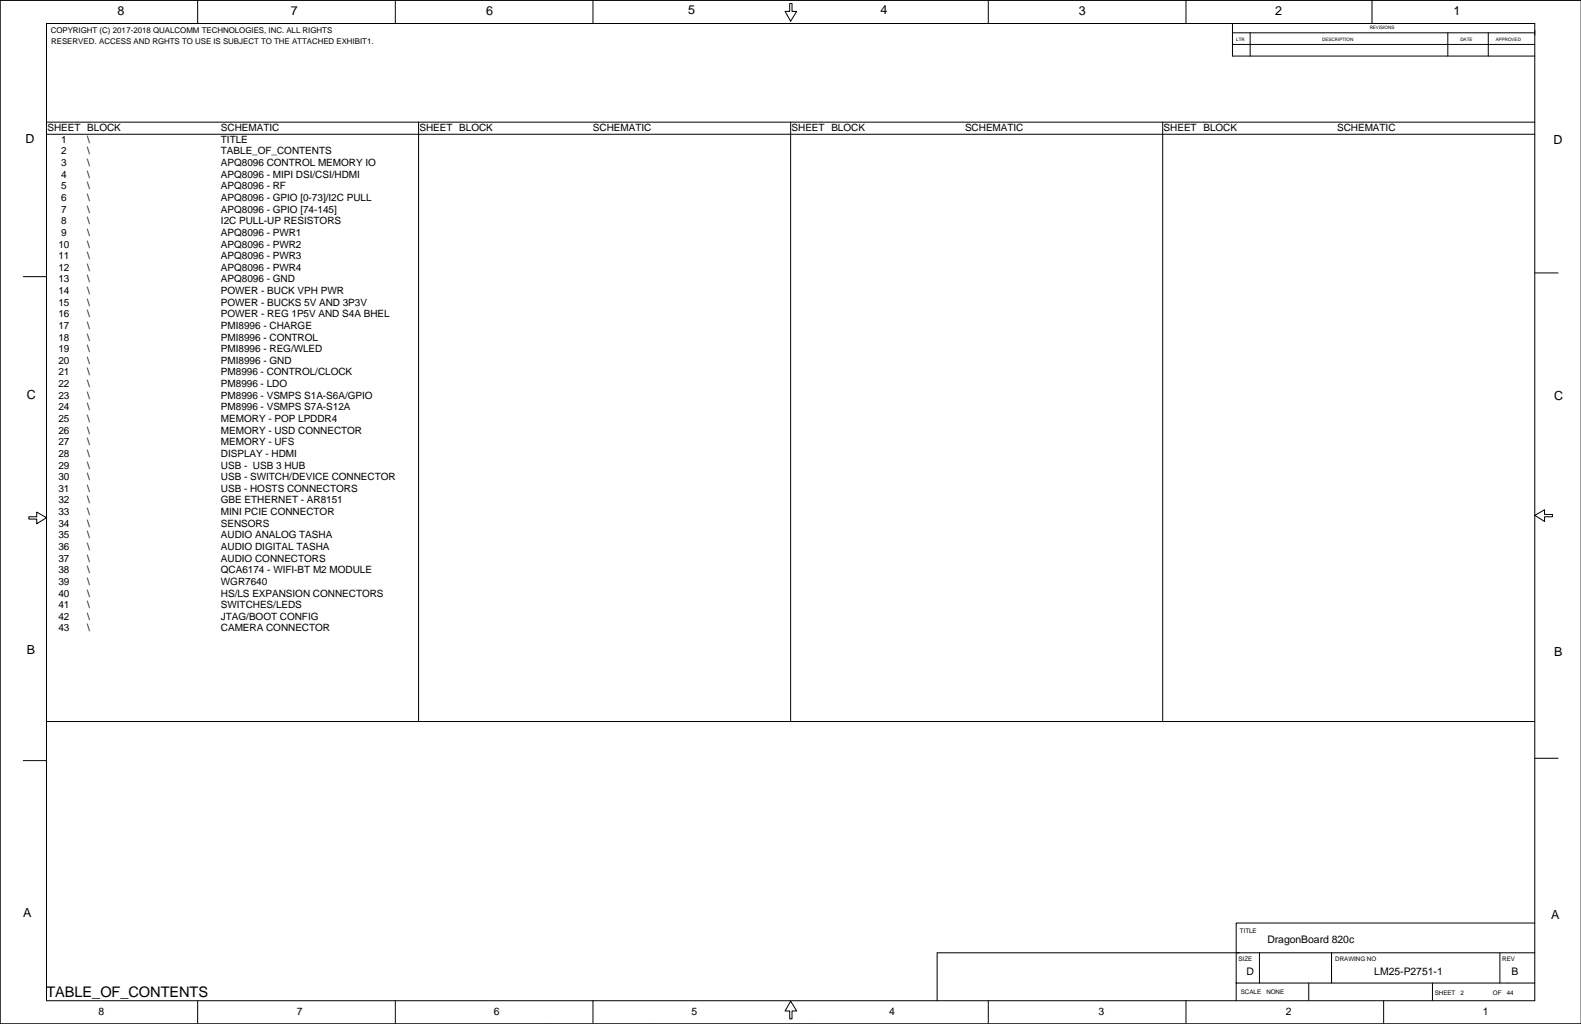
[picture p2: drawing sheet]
<svg xmlns="http://www.w3.org/2000/svg" width="863mm" height="559mm" viewBox="0 0 863 559" stroke-linecap="round" stroke-linejoin="round" font-family="sans-serif">
<defs><g id="words">
<text font-size="8" x="25" y="544">TABLE_OF_CONTENTS</text>
<g font-size="6.8">
<text x="64" y="8">8</text>
<text x="159" y="8">7</text>
<text x="265" y="8">6</text>
<text x="376" y="7">5</text>
<text x="481" y="7">4</text>
<text x="589" y="8">3</text>
<text x="696" y="8">2</text>
<text x="794" y="8">1</text>
<text x="14" y="78">D</text>
<text x="848" y="79">D</text>
<text x="15" y="217">C</text>
<text x="849" y="218">C</text>
<text x="15" y="357">B</text>
<text x="849" y="358">B</text>
<text x="13" y="501">A</text>
<text x="847" y="501">A</text>
</g>
<g font-size="5.7">
<text x="692" y="514">DragonBoard 820c</text>
<text x="681" y="532">D</text>
<text x="750" y="532">LM25-P2751-1</text>
<text x="825" y="532">B</text>
<text x="54" y="554">8</text>
<text x="162" y="554">7</text>
<text x="270" y="554">6</text>
<text x="378" y="554">5</text>
<text x="486" y="554">4</text>
<text x="600" y="554">3</text>
<text x="702" y="554">2</text>
<text x="810" y="554">1</text>
</g>
<g font-size="5.5">
<text x="26" y="72">SHEET BLOCK</text>
<text x="121" y="72">SCHEMATIC</text>
<text x="229" y="72">SHEET BLOCK</text>
<text x="324" y="72">SCHEMATIC</text>
<text x="432" y="72">SHEET BLOCK</text>
<text x="527" y="72">SCHEMATIC</text>
<text x="635" y="72">SHEET BLOCK</text>
<text x="730" y="72">SCHEMATIC</text>
<text x="33" y="78">1</text>
<text x="48" y="78">\</text>
<text x="121" y="78">TITLE</text>
<text x="33" y="84">2</text>
<text x="48" y="84">\</text>
<text x="121" y="84">TABLE_OF_CONTENTS</text>
<text x="33" y="91">3</text>
<text x="48" y="91">\</text>
<text x="121" y="91">APQ8096 CONTROL MEMORY IO</text>
<text x="33" y="97">4</text>
<text x="48" y="97">\</text>
<text x="121" y="97">APQ8096 - MIPI DSI/CSI/HDMI</text>
<text x="33" y="103">5</text>
<text x="48" y="103">\</text>
<text x="121" y="103">APQ8096 - RF</text>
<text x="33" y="110">6</text>
<text x="48" y="110">\</text>
<text x="121" y="110">APQ8096 - GPIO [0-73]/I2C PULL</text>
<text x="33" y="116">7</text>
<text x="48" y="116">\</text>
<text x="121" y="116">APQ8096 - GPIO [74-145]</text>
<text x="33" y="122">8</text>
<text x="48" y="122">\</text>
<text x="121" y="122">I2C PULL-UP RESISTORS</text>
<text x="33" y="129">9</text>
<text x="48" y="129">\</text>
<text x="121" y="129">APQ8096 - PWR1</text>
<text x="32" y="135">10</text>
<text x="48" y="135">\</text>
<text x="121" y="135">APQ8096 - PWR2</text>
<text x="32" y="141">11</text>
<text x="48" y="141">\</text>
<text x="121" y="141">APQ8096 - PWR3</text>
<text x="32" y="148">12</text>
<text x="48" y="148">\</text>
<text x="121" y="148">APQ8096 - PWR4</text>
<text x="32" y="154">13</text>
<text x="48" y="154">\</text>
<text x="121" y="154">APQ8096 - GND</text>
<text x="32" y="160">14</text>
<text x="48" y="160">\</text>
<text x="121" y="160">POWER - BUCK VPH PWR</text>
<text x="32" y="167">15</text>
<text x="48" y="167">\</text>
<text x="121" y="167">POWER - BUCKS 5V AND 3P3V</text>
<text x="32" y="173">16</text>
<text x="48" y="173">\</text>
<text x="121" y="173">POWER - REG 1P5V AND S4A BHEL</text>
<text x="32" y="180">17</text>
<text x="48" y="180">\</text>
<text x="121" y="180">PMI8996 - CHARGE</text>
<text x="32" y="186">18</text>
<text x="48" y="186">\</text>
<text x="121" y="186">PMI8996 - CONTROL</text>
<text x="32" y="192">19</text>
<text x="48" y="192">\</text>
<text x="121" y="192">PMI8996 - REG/WLED</text>
<text x="32" y="199">20</text>
<text x="48" y="199">\</text>
<text x="121" y="199">PMI8996 - GND</text>
<text x="32" y="205">21</text>
<text x="48" y="205">\</text>
<text x="121" y="205">PM8996 - CONTROL/CLOCK</text>
<text x="32" y="211">22</text>
<text x="48" y="211">\</text>
<text x="121" y="211">PM8996 - LDO</text>
<text x="32" y="218">23</text>
<text x="48" y="218">\</text>
<text x="121" y="218">PM8996 - VSMPS S1A-S6A/GPIO</text>
<text x="32" y="224">24</text>
<text x="48" y="224">\</text>
<text x="121" y="224">PM8996 - VSMPS S7A-S12A</text>
<text x="32" y="230">25</text>
<text x="48" y="230">\</text>
<text x="121" y="230">MEMORY - POP LPDDR4</text>
<text x="32" y="237">26</text>
<text x="48" y="237">\</text>
<text x="121" y="237">MEMORY - USD CONNECTOR</text>
<text x="32" y="243">27</text>
<text x="48" y="243">\</text>
<text x="121" y="243">MEMORY - UFS</text>
<text x="32" y="249">28</text>
<text x="48" y="249">\</text>
<text x="121" y="249">DISPLAY - HDMI</text>
<text x="32" y="256">29</text>
<text x="48" y="256">\</text>
<text x="121" y="256">USB - USB 3 HUB</text>
<text x="32" y="262">30</text>
<text x="48" y="262">\</text>
<text x="121" y="262">USB - SWITCH/DEVICE CONNECTOR</text>
<text x="32" y="268">31</text>
<text x="48" y="268">\</text>
<text x="121" y="268">USB - HOSTS CONNECTORS</text>
<text x="32" y="275">32</text>
<text x="48" y="275">\</text>
<text x="121" y="275">GBE ETHERNET - AR8151</text>
<text x="32" y="281">33</text>
<text x="48" y="281">\</text>
<text x="121" y="281">MINI PCIE CONNECTOR</text>
<text x="32" y="287">34</text>
<text x="48" y="287">\</text>
<text x="121" y="287">SENSORS</text>
<text x="32" y="294">35</text>
<text x="48" y="294">\</text>
<text x="121" y="294">AUDIO ANALOG TASHA</text>
<text x="32" y="300">36</text>
<text x="48" y="300">\</text>
<text x="121" y="300">AUDIO DIGITAL TASHA</text>
<text x="32" y="306">37</text>
<text x="48" y="306">\</text>
<text x="121" y="306">AUDIO CONNECTORS</text>
<text x="32" y="313">38</text>
<text x="48" y="313">\</text>
<text x="121" y="313">QCA6174 - WIFI-BT M2 MODULE</text>
<text x="32" y="319">39</text>
<text x="48" y="319">\</text>
<text x="121" y="319">WGR7640</text>
<text x="32" y="326">40</text>
<text x="48" y="326">\</text>
<text x="121" y="326">HS/LS EXPANSION CONNECTORS</text>
<text x="32" y="332">41</text>
<text x="48" y="332">\</text>
<text x="121" y="332">SWITCHES/LEDS</text>
<text x="32" y="338">42</text>
<text x="48" y="338">\</text>
<text x="121" y="338">JTAG/BOOT CONFIG</text>
<text x="32" y="345">43</text>
<text x="48" y="345">\</text>
<text x="121" y="345">CAMERA CONNECTOR</text>
</g>
<g font-size="4.3">
<text x="28" y="18">COPYRIGHT (C) 2017-2018 QUALCOMM TECHNOLOGIES, INC. ALL RIGHTS</text>
<text x="28" y="24">RESERVED. ACCESS AND RGHTS TO USE IS SUBJECT TO THE ATTACHED EXHIBIT1.</text>
</g>
<g font-size="3.4">
<text x="677" y="509">TITLE</text>
<text x="676" y="524">SIZE</text>
<text x="729" y="524">DRAWING NO</text>
<text x="820" y="524">REV</text>
<text x="678" y="543">SCALE</text>
<text x="691" y="543">NONE</text>
<text x="783" y="543">SHEET</text>
<text x="797" y="543">2</text>
<text x="815" y="543">OF</text>
<text x="823" y="543">44</text>
</g>
<g font-size="2.5">
<text x="748" y="16">REVISIONS</text>
<text x="675" y="22">LTR</text>
<text x="722" y="22">DESCRIPTION</text>
<text x="797" y="22">DATE</text>
<text x="817" y="22">APPROVED</text>
</g>
</g></defs>
<g fill="none" stroke="#000" stroke-width=".55">
<path d="M0 0h863h-863v559zM25 13h813v533h-813zM108 0v13M216 0v13M324 0v13M431 2h1v4h3l-3 6-3-6h2zM540 0v13M648 0v13M673 13v18h165M673 18h165M683 18v13M749 0v13"/>
<path d="M791 18v13M813 18v13M673 24h165M25 67h813M25 73h813M229 67v327M432 67v327M635 67v327M13 151h12M838 149h13M16 282h4v-3l5 4-5 3v-3h-4zM838 281l5-3v3h5v1h-5v3z"/>
<path d="M25 394h813M13 415h12M838 414h13M688 520v16M727 520v16M819 520v16M838 504h-163v42M838 520h-326v26M675 536h163M715 536v10M782 536v10M0 559h863"/>
<path d="M108 546v12M216 546v12M298 559h.1M324 546v12M356 559h.1M432 546l3 6h-3v4h-1v-4h-2zM444 559h.1M540 546v12M540 559h.1M648 546v12M755 546v12"/>
</g>
<use href="#words"/>
</svg>
